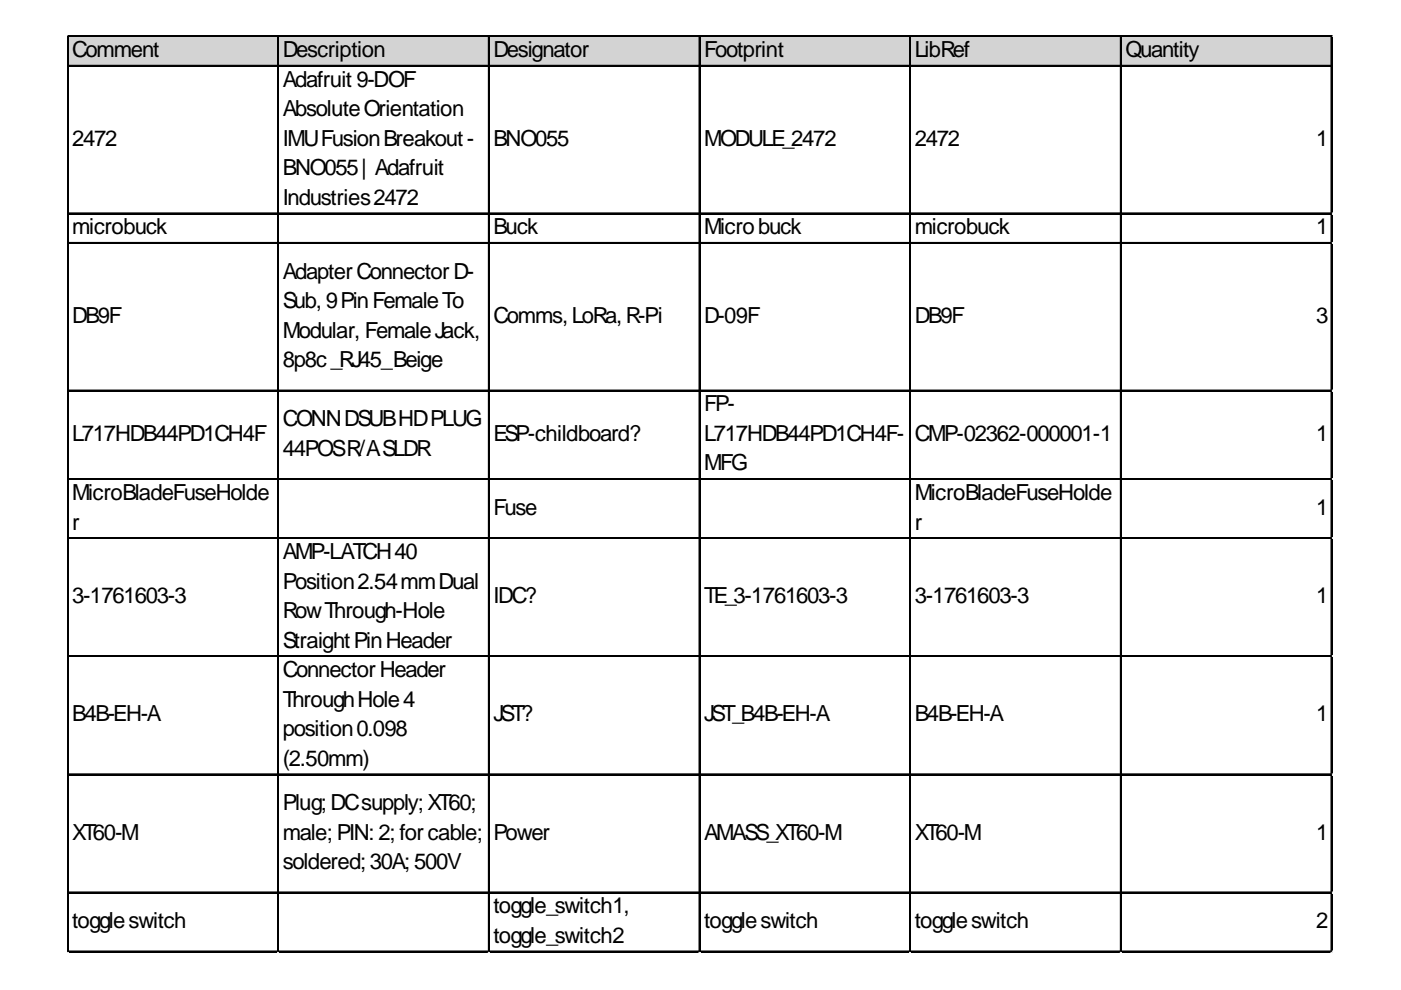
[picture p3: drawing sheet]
<svg xmlns="http://www.w3.org/2000/svg" width="297mm" height="210mm" viewBox="0 0 297 210" stroke-linecap="round" stroke-linejoin="round" font-family="sans-serif">
<defs><g id="words">
<g font-size="4.7">
<text x="15.3" y="12.1">Comment</text>
<text x="59.9" y="12.1">Description</text>
<text x="104.6" y="12.1">Designator</text>
<text x="149.3" y="12.1">Footprint</text>
<text x="193.9" y="12.1">LibRef</text>
<text x="238.6" y="12.1">Quantity</text>
<text x="59.9" y="18.4">Adafruit 9-DOF</text>
<text x="59.9" y="24.6">AbsoluteOrientation</text>
<text x="15.3" y="30.9">2472</text>
<text x="59.9" y="30.9">IMUFusionBreakout-</text>
<text x="104.6" y="30.9">BNO055</text>
<text x="149.3" y="30.9">MODULE_2472</text>
<text x="193.9" y="30.9">2472</text>
<text x="279.1" y="30.9">1</text>
<text x="59.9" y="37.2">BNO055| Adafruit</text>
<text x="59.9" y="43.4">Industries2472</text>
<text x="15.3" y="49.7">microbuck</text>
<text x="104.6" y="49.7">Buck</text>
<text x="149.3" y="49.7">Microbuck</text>
<text x="193.9" y="49.7">microbuck</text>
<text x="279.1" y="49.7">1</text>
<text x="59.9" y="59.1">AdapterConnectorD-</text>
<text x="59.9" y="65.3">Sub,9PinFemaleTo</text>
<text x="15.3" y="68.5">DB9F</text>
<text x="59.9" y="71.6">Modular, FemaleJack,</text>
<text x="104.6" y="68.5">Comms,LoRa,R-Pi</text>
<text x="149.3" y="68.5">D-09F</text>
<text x="193.9" y="68.5">DB9F</text>
<text x="279.1" y="68.5">3</text>
<text x="59.9" y="77.8">8p8c_RJ45_Beige</text>
<text x="149.3" y="87.2">FP-</text>
<text x="15.3" y="93.5">L717HDB44PD1CH4F</text>
<text x="59.9" y="90.4">CONNDSUBHDPLUG</text>
<text x="104.6" y="93.5">ESP-childboard?</text>
<text x="149.3" y="93.5">L717HDB44PD1CH4F-</text>
<text x="193.9" y="93.5">CMP-02362-000001-1</text>
<text x="279.1" y="93.5">1</text>
<text x="59.9" y="96.6">44POSR/ASLDR</text>
<text x="149.3" y="99.8">MFG</text>
<text x="15.3" y="106">MicroBladeFuseHolde</text>
<text x="193.9" y="106">MicroBladeFuseHolde</text>
<text x="15.3" y="112.3">r</text>
<text x="104.6" y="109.1">Fuse</text>
<text x="193.9" y="112.3">r</text>
<text x="279.1" y="109.1">1</text>
<text x="59.9" y="118.5">AMP-LATCH40</text>
<text x="59.9" y="124.8">Position2.54mmDual</text>
<text x="15.3" y="127.9">3-1761603-3</text>
<text x="59.9" y="131">RowThrough-Hole</text>
<text x="104.6" y="127.9">IDC?</text>
<text x="149.3" y="127.9">TE_3-1761603-3</text>
<text x="193.9" y="127.9">3-1761603-3</text>
<text x="279.1" y="127.9">1</text>
<text x="59.9" y="137.3">StraightPinHeader</text>
<text x="59.9" y="143.6">ConnectorHeader</text>
<text x="59.9" y="149.8">ThroughHole4</text>
<text x="15.3" y="153">B4B-EH-A</text>
<text x="104.6" y="153">JST?</text>
<text x="149.3" y="153">JST_B4B-EH-A</text>
<text x="193.9" y="153">B4B-EH-A</text>
<text x="279.1" y="153">1</text>
<text x="59.9" y="156.1">position0.098</text>
<text x="59.9" y="162.3">(2.50mm)</text>
<text x="59.9" y="171.7">Plug;DCsupply;XT60;</text>
<text x="15.3" y="178">XT60-M</text>
<text x="59.9" y="178">male;PIN:2;forcable;</text>
<text x="104.6" y="178">Power</text>
<text x="149.3" y="178">AMASS_XT60-M</text>
<text x="193.9" y="178">XT60-M</text>
<text x="279.1" y="178">1</text>
<text x="59.9" y="184.3">soldered;30A;500V</text>
<text x="15.3" y="196.8">toggleswitch</text>
<text x="104.6" y="193.6">toggle_switch1,</text>
<text x="149.3" y="196.8">toggleswitch</text>
<text x="193.9" y="196.8">toggleswitch</text>
<text x="279.1" y="196.8">2</text>
<text x="104.6" y="199.9">toggle_switch2</text>
</g>
</g></defs>
<path d="M14.4 7.8h268.1v6.3h-268.1z" fill="#d3d3d3"/>
<g fill="none" stroke="#000" stroke-width=".26">
<path d="M14.2 7.6v194.3M14.4 7.6v194.3M14.5 7.6h268M14.5 7.7h268M14.5 13.9h268M14.5 14h268M58.9 7.9v194M59 7.9v194M103.6 7.9v194M103.7 7.9v194M148.2 7.9v194M148.4 7.9v194"/>
<path d="M192.9 7.9v194M193 7.9v194M237.6 7.9v194M237.7 7.9v194M282.2 7.9v194M282.3 7.9v194M14.5 45.2h268M14.5 45.3h268M14.5 51.4h268M14.5 51.6h268M14.5 82.7h268M14.5 82.9h268"/>
<path d="M14.5 101.5h268M14.5 101.6h268M14.5 114h268M14.5 114.2h268M14.5 139.1h268M14.5 139.2h268M14.5 164.1h268M14.5 164.2h268M14.5 189.1h268M14.5 189.3h268M14.5 201.7h268M14.5 201.8h268"/>
</g>
<path d="M14.2 201.9v.1" fill="none" stroke="#e0e0e0" stroke-width=".26"/>
<path d="M14.2 201.9l.3 .1z" fill="#e0e0e0"/>
<path d="M58.9 201.9v.1" fill="none" stroke="#e0e0e0" stroke-width=".26"/>
<path d="M58.9 201.9l.3 .1z" fill="#e0e0e0"/>
<path d="M103.6 201.9v.1" fill="none" stroke="#e0e0e0" stroke-width=".26"/>
<path d="M103.6 201.9l.2 .1z" fill="#e0e0e0"/>
<path d="M148.2 201.9v.1" fill="none" stroke="#e0e0e0" stroke-width=".26"/>
<path d="M148.2 201.9l.3 .1z" fill="#e0e0e0"/>
<path d="M192.9 201.9v.1" fill="none" stroke="#e0e0e0" stroke-width=".26"/>
<path d="M192.9 201.9l.3 .1z" fill="#e0e0e0"/>
<path d="M237.6 201.9v.1" fill="none" stroke="#e0e0e0" stroke-width=".26"/>
<path d="M237.6 201.9l.2 .1z" fill="#e0e0e0"/>
<path d="M282.2 201.9v.1" fill="none" stroke="#e0e0e0" stroke-width=".26"/>
<path d="M282.2 201.9l.3 .1z" fill="#e0e0e0"/>
<path d="M282.5 45.2h.1" fill="none" stroke="#e0e0e0" stroke-width=".26"/>
<path d="M282.5 45.2v.2z" fill="#e0e0e0"/>
<path d="M282.5 51.4h.1" fill="none" stroke="#e0e0e0" stroke-width=".26"/>
<path d="M282.5 51.4v.3z" fill="#e0e0e0"/>
<path d="M282.5 82.7h.1" fill="none" stroke="#e0e0e0" stroke-width=".26"/>
<path d="M282.5 82.7v.3z" fill="#e0e0e0"/>
<path d="M282.5 101.5h.1" fill="none" stroke="#e0e0e0" stroke-width=".26"/>
<path d="M282.5 101.5v.3z" fill="#e0e0e0"/>
<path d="M282.5 114h.1" fill="none" stroke="#e0e0e0" stroke-width=".26"/>
<path d="M282.5 114v.3z" fill="#e0e0e0"/>
<path d="M282.5 139.1h.1" fill="none" stroke="#e0e0e0" stroke-width=".26"/>
<path d="M282.5 139.1v.2z" fill="#e0e0e0"/>
<path d="M282.5 164.1h.1" fill="none" stroke="#e0e0e0" stroke-width=".26"/>
<path d="M282.5 164.1v.3z" fill="#e0e0e0"/>
<path d="M282.5 189.1h.1" fill="none" stroke="#e0e0e0" stroke-width=".26"/>
<path d="M282.5 189.1v.3z" fill="#e0e0e0"/>
<path d="M282.5 201.7h.1" fill="none" stroke="#e0e0e0" stroke-width=".26"/>
<path d="M282.5 201.7v.2z" fill="#e0e0e0"/>
<use href="#words"/>
</svg>
